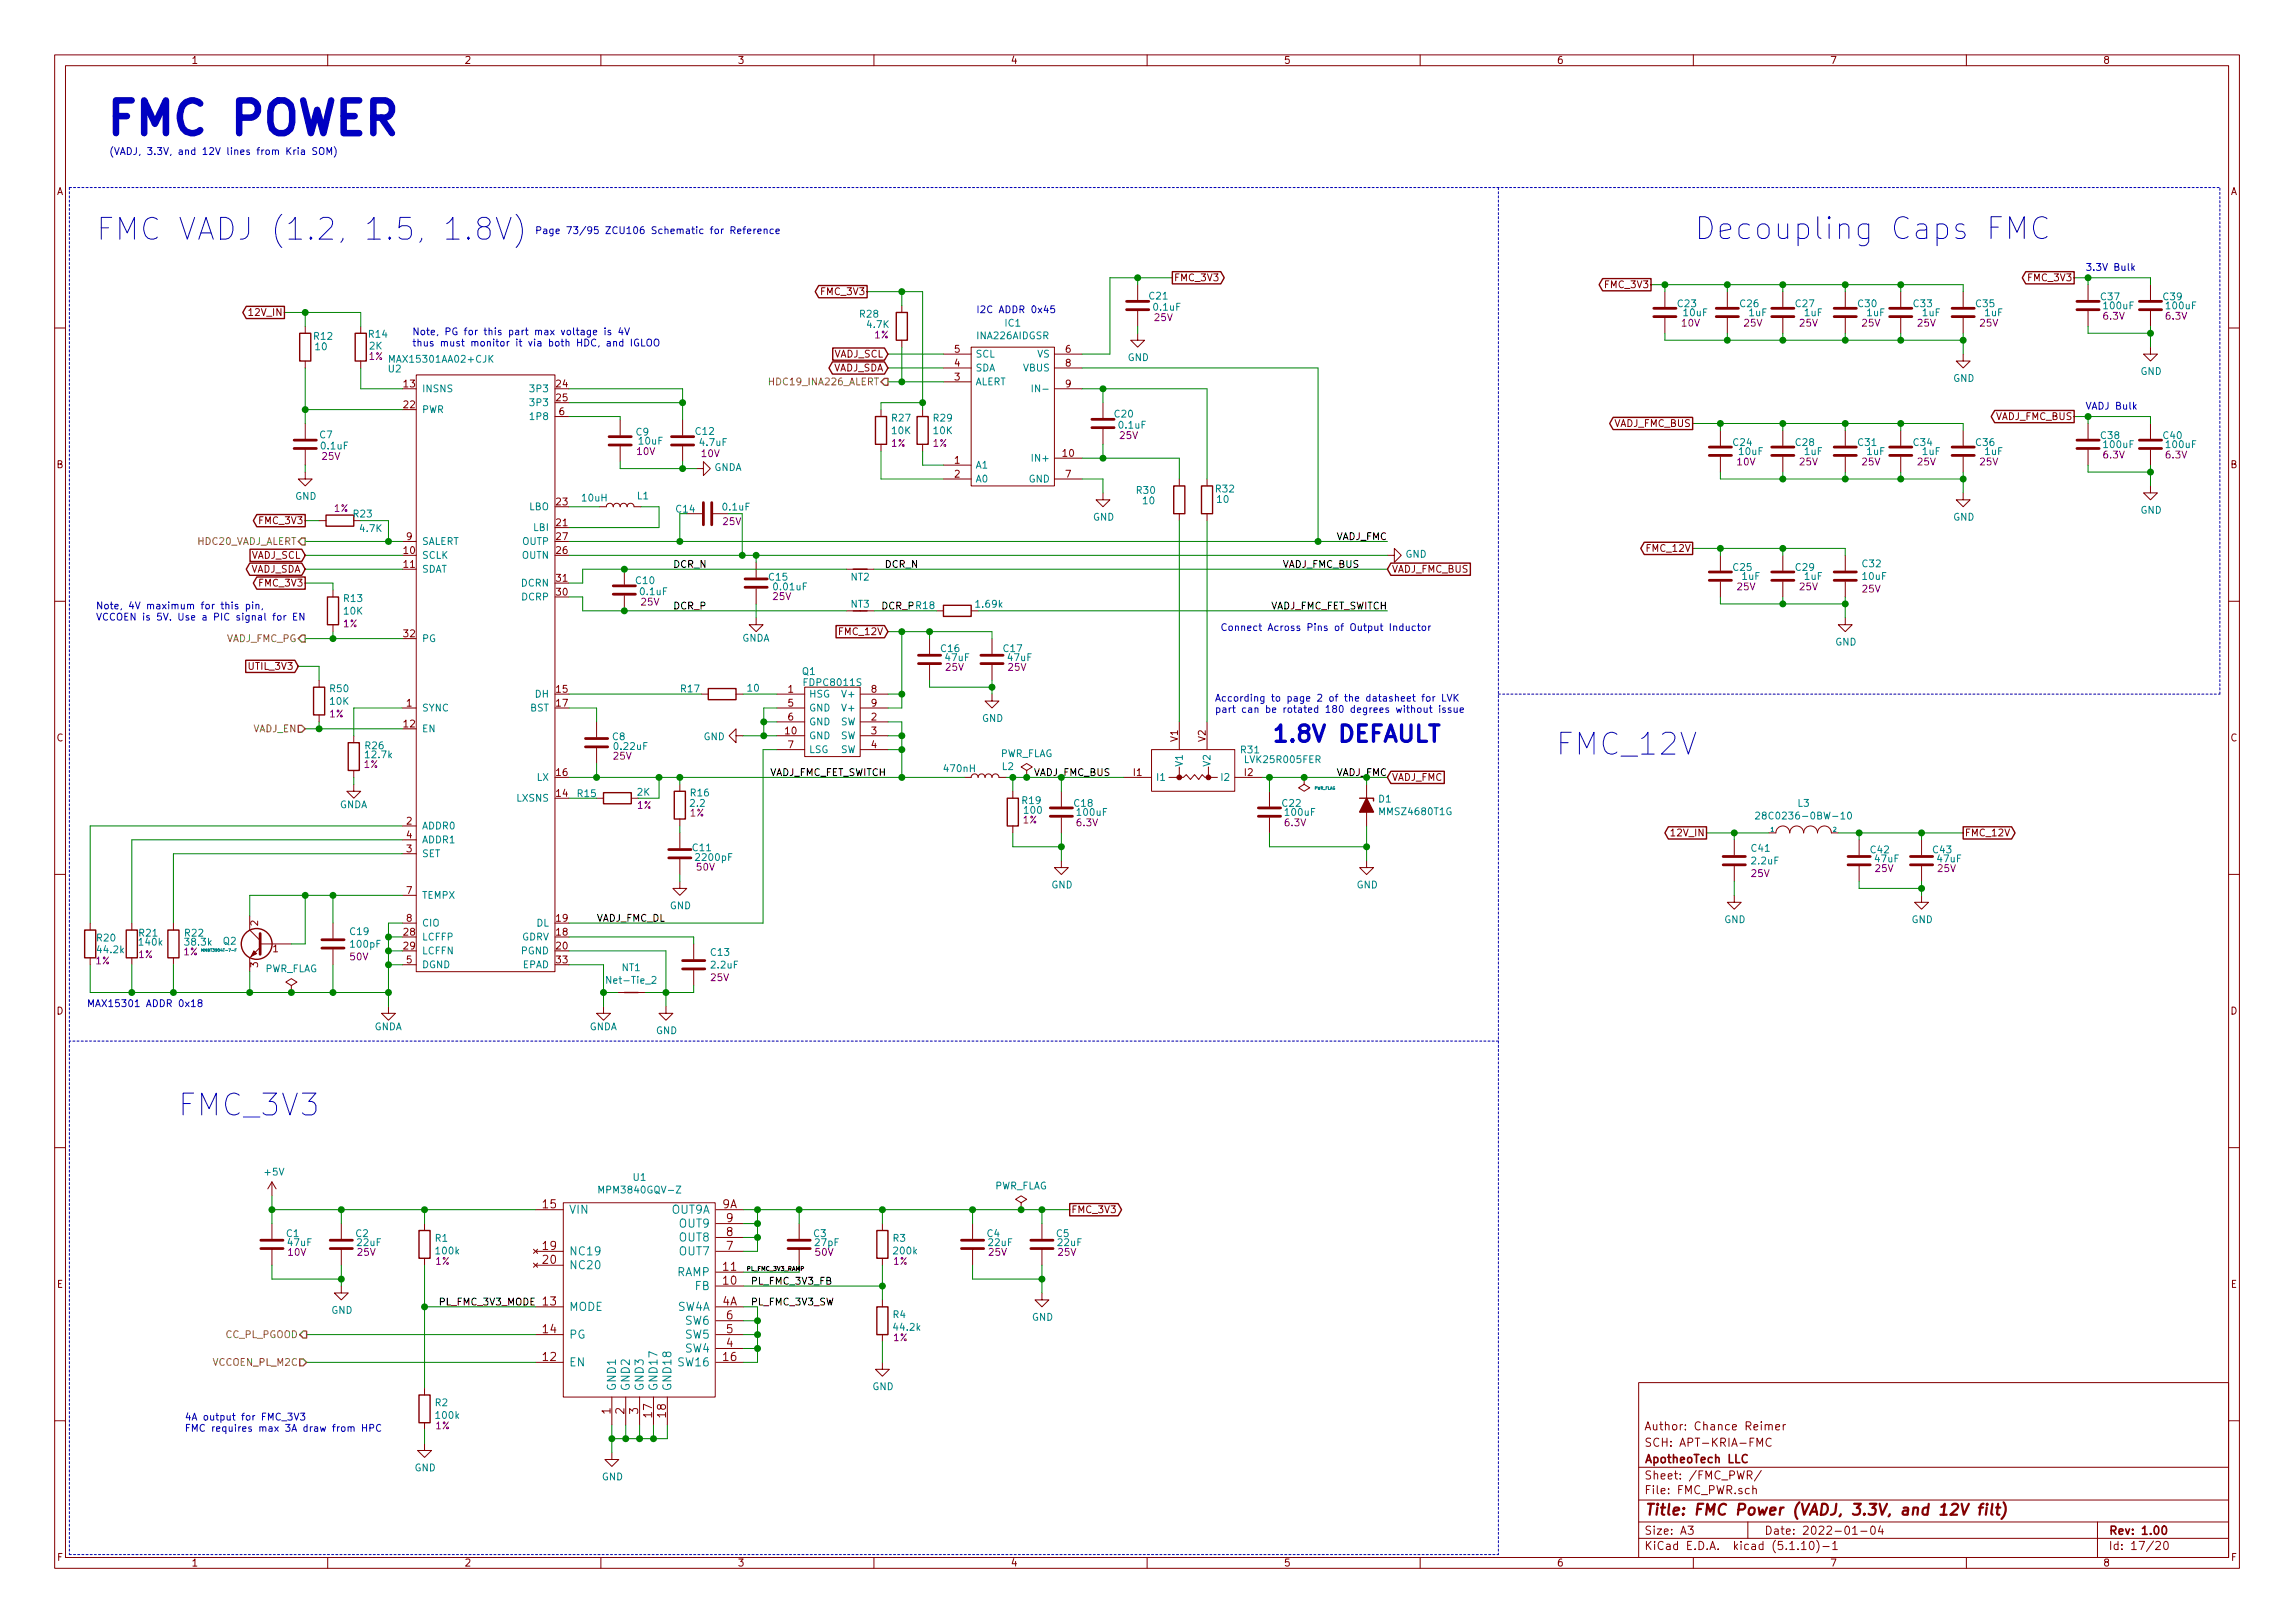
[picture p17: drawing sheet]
<svg xmlns="http://www.w3.org/2000/svg" width="420mm" height="297mm" viewBox="0 0 420 297" stroke-linecap="round" stroke-linejoin="round" font-family="sans-serif">
<defs><g id="words">
<text font-size="8.3" fill="#0000c2" x="19" y="24.7">FMC POWER</text>
<g font-size="5.6" fill="#0000c2">
<text x="17.5" y="44">FMC VADJ (1.2, 1.5, 1.8V)</text>
<text x="310.1" y="43.9">Decoupling Caps FMC</text>
<text x="284.7" y="138.2">FMC_12V</text>
<text x="32.5" y="204.3">FMC_3V3</text>
</g>
<text font-size="4.2" fill="#0000c2" x="232.7" y="135.8">1.8V DEFAULT</text>
<text font-size="2.8" fill="#840000" x="301" y="277.3">Title: FMC Power (VADJ, 3.3V, and 12V filt)</text>
<g font-size="2.1" fill="#840000">
<text x="99.4" y="221.1">15</text>
<text x="132.3" y="221.1">9A</text>
<text x="133" y="226.2">8</text>
<text x="133" y="223.7">9</text>
<text x="99.4" y="228.8">19</text>
<text x="99.4" y="231.3">20</text>
<text x="132.5" y="232.6">11</text>
<text x="133" y="228.8">7</text>
<text x="99.4" y="238.9">13</text>
<text x="132.3" y="238.9">4A</text>
<text x="132.5" y="235.1">10</text>
<text x="99.4" y="244">14</text>
<text x="133" y="244">5</text>
<text x="133" y="241.5">6</text>
<text x="99.4" y="249.1">12</text>
<text x="132.5" y="249.1">16</text>
<text x="133" y="246.5">4</text>
<text x="111.8" y="258.8" transform="rotate(-90 111.8 258.8)">1</text>
<text x="114.3" y="258.8" transform="rotate(-90 114.3 258.8)">2</text>
<text x="116.8" y="258.8" transform="rotate(-90 116.8 258.8)">3</text>
<text x="119.4" y="259.4" transform="rotate(-90 119.4 259.4)">17</text>
<text x="121.9" y="259.4" transform="rotate(-90 121.9 259.4)">18</text>
<text x="301" y="261.8">Author: Chance Reimer</text>
<text x="301" y="267.8">ApotheoTech LLC</text>
<text x="301" y="264.8">SCH: APT-KRIA-FMC</text>
<text x="301" y="273.5">File: FMC_PWR.sch</text>
<text x="301" y="270.8">Sheet: /FMC_PWR/</text>
<text x="301" y="280.9">Size: A3</text>
<text x="323" y="280.9">Date: 2022-01-04</text>
<text x="386" y="280.9">Rev: 1.00</text>
<text x="301" y="283.7">KiCad E.D.A. kicad (5.1.10)-1</text>
<text x="386" y="283.7">Id: 17/20</text>
</g>
<g font-size="2.1" fill="#008484">
<text x="104.1" y="222.1">VIN</text>
<text x="123" y="222.1">OUT9A</text>
<text x="124.5" y="227.2">OUT8</text>
<text x="124.5" y="224.7">OUT9</text>
<text x="104.1" y="229.8">NC19</text>
<text x="104.1" y="232.3">NC20</text>
<text x="123.9" y="233.6">RAMP</text>
<text x="124.5" y="229.8">OUT7</text>
<text x="104.1" y="239.9">MODE</text>
<text x="124" y="239.9">SW4A</text>
<text x="127.3" y="236.1">FB</text>
<text x="104.1" y="245">PG</text>
<text x="125.5" y="245">SW5</text>
<text x="125.5" y="242.5">SW6</text>
<text x="104.1" y="250.1">EN</text>
<text x="124.4" y="250.1">SW16</text>
<text x="125.5" y="247.5">SW4</text>
<text x="112.8" y="254.7" transform="rotate(-90 112.8 254.7)">GND1</text>
<text x="115.3" y="254.7" transform="rotate(-90 115.3 254.7)">GND2</text>
<text x="117.8" y="254.7" transform="rotate(-90 117.8 254.7)">GND3</text>
<text x="120.4" y="254.7" transform="rotate(-90 120.4 254.7)">GND17</text>
<text x="122.9" y="254.7" transform="rotate(-90 122.9 254.7)">GND18</text>
</g>
<g font-size="1.8" fill="#840000">
<text x="35" y="11.7">1</text>
<text x="85" y="11.7">2</text>
<text x="135" y="11.7">3</text>
<text x="185" y="11.7">4</text>
<text x="235" y="11.7">5</text>
<text x="285" y="11.7">6</text>
<text x="335" y="11.7">7</text>
<text x="385" y="11.7">8</text>
<text x="10.4" y="35.7">A</text>
<text x="408.4" y="35.7">A</text>
<text x="214.9" y="51.5">FMC_3V3</text>
<text x="294.1" y="52.7">FMC_3V3</text>
<text x="371.5" y="51.5">FMC_3V3</text>
<text x="45.9" y="57.8">12V_IN</text>
<text x="150.5" y="54">FMC_3V3</text>
<text x="152.5" y="65.4">VADJ_SCL</text>
<text x="174.8" y="64.6">5</text>
<text x="195.1" y="64.6">6</text>
<text x="74" y="70.9">13</text>
<text x="101.9" y="70.9">24</text>
<text x="152.3" y="68">VADJ_SDA</text>
<text x="174.8" y="69.6">3</text>
<text x="174.8" y="67.1">4</text>
<text x="195.1" y="67.1">8</text>
<text x="195.1" y="70.9">9</text>
<text x="74" y="74.7">22</text>
<text x="101.9" y="73.4">25</text>
<text x="102.4" y="76">6</text>
<text x="365.2" y="76.9">VADJ_FMC_BUS</text>
<text x="194.6" y="83.6">10</text>
<text x="295.4" y="78.1">VADJ_FMC_BUS</text>
<text x="10.4" y="85.7">B</text>
<text x="174.8" y="84.9">1</text>
<text x="174.8" y="87.4">2</text>
<text x="195.1" y="87.4">7</text>
<text x="408.4" y="85.7">B</text>
<text x="47.7" y="95.9">FMC_3V3</text>
<text x="101.9" y="92.5">23</text>
<text x="74" y="101.4">10</text>
<text x="74.4" y="98.8">9</text>
<text x="101.9" y="96.3">21</text>
<text x="101.9" y="101.4">26</text>
<text x="101.9" y="98.8">27</text>
<text x="301.7" y="101">FMC_12V</text>
<text x="45.7" y="104.8">VADJ_SDA</text>
<text x="45.8" y="102.3">VADJ_SCL</text>
<text x="47.7" y="107.4">FMC_3V3</text>
<text x="74" y="103.9">11</text>
<text x="101.9" y="106.5">31</text>
<text x="254.8" y="104.8">VADJ_FMC_BUS</text>
<text x="101.9" y="109">30</text>
<text x="74" y="116.6">32</text>
<text x="153.8" y="116.2">FMC_12V</text>
<text x="45.8" y="122.6">UTIL_3V3</text>
<text x="74.4" y="129.3">1</text>
<text x="101.9" y="126.8">15</text>
<text x="101.9" y="129.3">17</text>
<text x="144.3" y="126.8">1</text>
<text x="144.3" y="129.3">5</text>
<text x="144.3" y="131.9">6</text>
<text x="159.5" y="131.9">2</text>
<text x="159.5" y="126.8">8</text>
<text x="159.5" y="129.3">9</text>
<text x="10.4" y="135.7">C</text>
<text x="74" y="133.1">12</text>
<text x="143.8" y="134.4">10</text>
<text x="144.3" y="136.9">7</text>
<text x="159.5" y="134.4">3</text>
<text x="159.5" y="136.9">4</text>
<text x="215.6" y="135.7" transform="rotate(-90 215.6 135.7)">V1</text>
<text x="220.7" y="135.7" transform="rotate(-90 220.7 135.7)">V2</text>
<text x="408.4" y="135.7">C</text>
<text x="101.9" y="142">16</text>
<text x="207.5" y="142">I1</text>
<text x="227.9" y="142">I2</text>
<text x="254.8" y="142.9">VADJ_FMC</text>
<text x="101.9" y="145.8">14</text>
<text x="74.4" y="150.9">2</text>
<text x="74.4" y="156">3</text>
<text x="74.4" y="153.5">4</text>
<text x="306.3" y="153.1">12V_IN</text>
<text x="359.7" y="153.1">FMC_12V</text>
<text x="74.4" y="163.6">7</text>
<text x="47.2" y="169.4" transform="rotate(-90 47.2 169.4)">2</text>
<text x="74" y="171.2">28</text>
<text x="74" y="173.8">29</text>
<text x="74.4" y="168.7">8</text>
<text x="101.9" y="171.2">18</text>
<text x="101.9" y="168.7">19</text>
<text x="101.9" y="173.8">20</text>
<text x="47.2" y="177" transform="rotate(-90 47.2 177)">3</text>
<text x="50" y="174.3">1</text>
<text x="74.4" y="176.3">5</text>
<text x="101.9" y="176.3">33</text>
<text x="10.4" y="185.7">D</text>
<text x="408.4" y="185.7">D</text>
<text x="196.1" y="222">FMC_3V3</text>
<text x="10.4" y="235.7">E</text>
<text x="408.4" y="235.7">E</text>
<text x="10.5" y="285.7">F</text>
<text x="35" y="286.7">1</text>
<text x="85" y="286.7">2</text>
<text x="135" y="286.7">3</text>
<text x="185" y="286.7">4</text>
<text x="235" y="286.7">5</text>
<text x="285" y="286.7">6</text>
<text x="335" y="286.7">7</text>
<text x="385" y="286.7">8</text>
<text x="408.5" y="285.7">F</text>
</g>
<g font-size="1.8" fill="#0000c2">
<text x="19.9" y="28.4">(VADJ, 3.3V, and 12V lines from Kria SOM)</text>
<text x="97.9" y="42.8">Page 73/95 ZCU106 Schematic for Reference</text>
<text x="381.8" y="49.6">3.3V Bulk</text>
<text x="178.7" y="57.3">I2C ADDR 0x45</text>
<text x="75.4" y="61.4">Note, PG for this part max voltage is 4V</text>
<text x="75.4" y="63.4">thus must monitor it via both HDC, and IGLOO</text>
<text x="381.8" y="75">VADJ Bulk</text>
<text x="17.5" y="111.5">Note, 4V maximum for this pin,</text>
<text x="17.5" y="113.6">VCCOEN is 5V. Use a PIC signal for EN</text>
<text x="223.4" y="115.5">Connect Across Pins of Output Inductor</text>
<text x="222.4" y="128.4">According to page 2 of the datasheet for LVK</text>
<text x="222.4" y="130.5">part can be rotated 180 degrees without issue</text>
<text x="15.9" y="184.3">MAX15301 ADDR 0x18</text>
<text x="33.8" y="260">4A output for FMC_3V3</text>
<text x="33.8" y="262">FMC requires max 3A draw from HPC</text>
</g>
<g font-size="1.8" fill="#008484">
<text x="157.5" y="58.1">R28</text>
<text x="184" y="59.8">IC1</text>
<text x="210.5" y="54.8">C21</text>
<text x="211.3" y="56.9">0.1uF</text>
<text x="307.2" y="56.2">C23</text>
<text x="308.3" y="57.9">10uF</text>
<text x="318.6" y="56.2">C26</text>
<text x="320.2" y="57.9">1uF</text>
<text x="328.8" y="56.2">C27</text>
<text x="330.4" y="57.9">1uF</text>
<text x="340.2" y="56.2">C30</text>
<text x="341.8" y="57.9">1uF</text>
<text x="350.4" y="56.2">C33</text>
<text x="352" y="57.9">1uF</text>
<text x="361.8" y="56.2">C35</text>
<text x="363.4" y="57.9">1uF</text>
<text x="384.7" y="55">C37</text>
<text x="385.3" y="56.6">100uF</text>
<text x="396.1" y="55">C39</text>
<text x="396.7" y="56.6">100uF</text>
<text x="57.5" y="62.2">R12</text>
<text x="57.8" y="64.1">10</text>
<text x="67.6" y="61.8">R14</text>
<text x="67.7" y="64">2K</text>
<text x="158.9" y="60">4.7K</text>
<text x="178.6" y="65.4">SCL</text>
<text x="179" y="62.1">INA226AIDGSR</text>
<text x="189.9" y="65.4">VS</text>
<text x="71.1" y="68.2">U2</text>
<text x="71.8" y="66.4">MAX15301AA02+CJK</text>
<text x="77.2" y="71.8">INSNS</text>
<text x="97.4" y="71.8">3P3</text>
<text x="178.6" y="70.5">ALERT</text>
<text x="178.6" y="68">SDA</text>
<text x="187.4" y="68">VBUS</text>
<text x="189.9" y="71.8">IN-</text>
<text x="206.5" y="66.1">GND</text>
<text x="357.6" y="69.9">GND</text>
<text x="391.9" y="68.6">GND</text>
<text x="77.2" y="75.6">PWR</text>
<text x="97.4" y="74.3">3P3</text>
<text x="97.4" y="76.9">1P8</text>
<text x="163.3" y="77.2">R27</text>
<text x="171" y="77.2">R29</text>
<text x="204.1" y="76.4">C20</text>
<text x="58.6" y="80.2">C7</text>
<text x="58.9" y="82.3">0.1uF</text>
<text x="116.5" y="79.7">C9</text>
<text x="117" y="81.4">10uF</text>
<text x="127.4" y="79.6">C12</text>
<text x="128.2" y="81.6">4.7uF</text>
<text x="163.3" y="79.5">10K</text>
<text x="171" y="79.5">10K</text>
<text x="205" y="78.4">0.1uF</text>
<text x="317.4" y="81.6">C24</text>
<text x="318.5" y="83.3">10uF</text>
<text x="328.8" y="81.6">C28</text>
<text x="330.4" y="83.3">1uF</text>
<text x="340.2" y="81.6">C31</text>
<text x="341.8" y="83.3">1uF</text>
<text x="350.4" y="81.6">C34</text>
<text x="352" y="83.3">1uF</text>
<text x="361.8" y="81.6">C36</text>
<text x="363.4" y="83.3">1uF</text>
<text x="384.7" y="80.4">C38</text>
<text x="385.3" y="82">100uF</text>
<text x="396.1" y="80.4">C40</text>
<text x="396.7" y="82">100uF</text>
<text x="130.7" y="86.2">GNDA</text>
<text x="178.6" y="85.8">A1</text>
<text x="178.6" y="88.3">A0</text>
<text x="188.3" y="88.3">GND</text>
<text x="189.5" y="84.5">IN+</text>
<text x="54.1" y="91.5">GND</text>
<text x="64.8" y="94.7">R23</text>
<text x="96.9" y="93.4">LBO</text>
<text x="106.7" y="91.8">10uH</text>
<text x="116.7" y="91.4">L1</text>
<text x="200.1" y="95.3">GND</text>
<text x="208.2" y="90.4">R30</text>
<text x="209.3" y="92.3">10</text>
<text x="222.6" y="90.1">R32</text>
<text x="222.9" y="92">10</text>
<text x="357.6" y="95.3">GND</text>
<text x="391.9" y="94">GND</text>
<text x="66" y="97.4">4.7K</text>
<text x="77.2" y="99.7">SALERT</text>
<text x="95.7" y="99.7">OUTP</text>
<text x="97.7" y="97.2">LBI</text>
<text x="77.2" y="102.3">SCLK</text>
<text x="77.2" y="104.8">SDAT</text>
<text x="95.5" y="107.4">DCRN</text>
<text x="95.6" y="102.3">OUTN</text>
<text x="116.5" y="106.9">C10</text>
<text x="140.8" y="106.3">C15</text>
<text x="155.8" y="106.3">NT2</text>
<text x="257.3" y="102.1">GND</text>
<text x="317.4" y="104.5">C25</text>
<text x="319" y="106.1">1uF</text>
<text x="328.8" y="104.5">C29</text>
<text x="330.4" y="106.1">1uF</text>
<text x="341" y="103.8">C32</text>
<text x="341.1" y="106.1">10uF</text>
<text x="63" y="110.2">R13</text>
<text x="63" y="112.5">10K</text>
<text x="95.6" y="109.9">DCRP</text>
<text x="117.3" y="108.9">0.1uF</text>
<text x="141.8" y="108">0.01uF</text>
<text x="155.8" y="111.2">NT3</text>
<text x="178.8" y="111.2">1.69k</text>
<text x="77.2" y="117.5">PG</text>
<text x="135.8" y="117.4">GNDA</text>
<text x="172.3" y="119.3">C16</text>
<text x="183.8" y="119.3">C17</text>
<text x="336" y="118.1">GND</text>
<text x="146.9" y="123.5">Q1</text>
<text x="147.4" y="125.6">FDPC8011S</text>
<text x="173.2" y="121">47uF</text>
<text x="184.6" y="121">47uF</text>
<text x="60.5" y="126.7">R50</text>
<text x="60.5" y="129">10K</text>
<text x="77.2" y="130.2">SYNC</text>
<text x="97.1" y="130.2">BST</text>
<text x="98" y="127.7">DH</text>
<text x="124.7" y="126.7">R17</text>
<text x="136.9" y="126.6">10</text>
<text x="148.1" y="127.7">HSG</text>
<text x="148.1" y="130.2">GND</text>
<text x="154.5" y="127.7">V+</text>
<text x="154.5" y="130.2">V+</text>
<text x="66.9" y="137.1">R26</text>
<text x="77.2" y="134">EN</text>
<text x="112.2" y="135.5">C8</text>
<text x="112.6" y="137.2">0.22uF</text>
<text x="128.8" y="135.5">GND</text>
<text x="148.1" y="135.3">GND</text>
<text x="148.1" y="132.8">GND</text>
<text x="148.1" y="137.8">LSG</text>
<text x="153.9" y="132.8">SW</text>
<text x="153.9" y="135.3">SW</text>
<text x="153.9" y="137.8">SW</text>
<text x="179.8" y="132.1">GND</text>
<text x="227.2" y="137.9">R31</text>
<text x="67.1" y="138.8">12.7k</text>
<text x="98.3" y="142.9">LX</text>
<text x="173" y="141.3">470nH</text>
<text x="183" y="138.6">PWR_FLAG</text>
<text x="183.5" y="140.9">L2</text>
<text x="211.6" y="142.9">I1</text>
<text x="216.5" y="140.1" transform="rotate(-90 216.5 140.1)">V1</text>
<text x="221.6" y="140.1" transform="rotate(-90 221.6 140.1)">V2</text>
<text x="223.8" y="142.9">I2</text>
<text x="228.2" y="139.7">LVK25R005FER</text>
<text x="62.2" y="147.9">GNDA</text>
<text x="94.7" y="146.7">LXSNS</text>
<text x="105.8" y="145.9">R15</text>
<text x="116.7" y="145.6">2K</text>
<text x="126.5" y="147.7">2.2</text>
<text x="126.5" y="145.8">R16</text>
<text x="187.2" y="147.2">R19</text>
<text x="187.6" y="148.9">100</text>
<text x="196.7" y="147.7">C18</text>
<text x="197.3" y="149.3">100uF</text>
<text x="234.8" y="147.7">C22</text>
<text x="235.4" y="149.3">100uF</text>
<text x="252.4" y="146.9">D1</text>
<text x="253.1" y="149.2">MMSZ4680T1G</text>
<text x="323.1" y="150">28C0236-0BW-10</text>
<text x="329.2" y="147.7">L3</text>
<text x="77.2" y="151.8">ADDR0</text>
<text x="77.2" y="154.3">ADDR1</text>
<text x="126.9" y="155.8">C11</text>
<text x="320.7" y="155.9">C41</text>
<text x="77.2" y="156.9">SET</text>
<text x="127.6" y="157.6">2200pF</text>
<text x="320.8" y="158.2">2.2uF</text>
<text x="342.5" y="156.2">C42</text>
<text x="343.4" y="157.8">47uF</text>
<text x="353.9" y="156.2">C43</text>
<text x="354.8" y="157.8">47uF</text>
<text x="77.2" y="164.5">TEMPX</text>
<text x="122.6" y="166.4">GND</text>
<text x="192.5" y="162.6">GND</text>
<text x="248.4" y="162.6">GND</text>
<text x="17.8" y="172.3">R20</text>
<text x="25.5" y="171.4">R21</text>
<text x="25.6" y="173.1">140k</text>
<text x="33.9" y="171.4">R22</text>
<text x="34.1" y="173.1">38.3k</text>
<text x="40.9" y="172.9">Q2</text>
<text x="64.2" y="171.1">C19</text>
<text x="64.3" y="173.4">100pF</text>
<text x="77.2" y="172.1">LCFFP</text>
<text x="77.2" y="169.6">CIO</text>
<text x="95.5" y="172.1">GDRV</text>
<text x="98.2" y="169.6">DL</text>
<text x="315.7" y="168.9">GND</text>
<text x="350" y="168.9">GND</text>
<text x="18" y="174.5">44.2k</text>
<text x="48.4" y="177.9">PWR_FLAG</text>
<text x="77.2" y="174.7">LCFFN</text>
<text x="77.2" y="177.2">DGND</text>
<text x="95.5" y="174.7">PGND</text>
<text x="95.7" y="177.2">EPAD</text>
<text x="113.9" y="177.7">NT1</text>
<text x="130.2" y="174.9">C13</text>
<text x="130.3" y="177.3">2.2uF</text>
<text x="111.6" y="180">Net-Tie_2</text>
<text x="68.5" y="188.6">GNDA</text>
<text x="107.9" y="188.6">GNDA</text>
<text x="120.1" y="189.3">GND</text>
<text x="48.6" y="215.1">+5V</text>
<text x="110.3" y="218.4">MPM3840GQV-Z</text>
<text x="116" y="216.1">U1</text>
<text x="182" y="217.7">PWR_FLAG</text>
<text x="52.5" y="226.4">C1</text>
<text x="65.2" y="226.4">C2</text>
<text x="79.7" y="227.3">R1</text>
<text x="149" y="226.4">C3</text>
<text x="163.5" y="227.3">R3</text>
<text x="180.7" y="226.4">C4</text>
<text x="193.4" y="226.4">C5</text>
<text x="52.8" y="228.1">47uF</text>
<text x="65.5" y="228.1">22uF</text>
<text x="79.9" y="229.6">100k</text>
<text x="149.3" y="228.1">27pF</text>
<text x="163.8" y="229.6">200k</text>
<text x="181.1" y="228.1">22uF</text>
<text x="193.8" y="228.1">22uF</text>
<text x="60.7" y="240.4">GND</text>
<text x="163.5" y="241.2">R4</text>
<text x="163.8" y="243.5">44.2k</text>
<text x="188.9" y="241.7">GND</text>
<text x="79.7" y="257.4">R2</text>
<text x="159.7" y="254.4">GND</text>
<text x="79.9" y="259.7">100k</text>
<text x="75.9" y="269.3">GND</text>
<text x="110.2" y="270.9">GND</text>
</g>
<g font-size="1.8" fill="#840084">
<text x="211.4" y="58.8">25V</text>
<text x="307.9" y="59.8">10V</text>
<text x="319.4" y="59.8">25V</text>
<text x="329.5" y="59.8">25V</text>
<text x="340.9" y="59.8">25V</text>
<text x="351.1" y="59.8">25V</text>
<text x="362.5" y="59.8">25V</text>
<text x="385.2" y="58.5">6.3V</text>
<text x="396.6" y="58.5">6.3V</text>
<text x="67.5" y="65.9">1%</text>
<text x="160.1" y="61.9">1%</text>
<text x="116.7" y="83.3">10V</text>
<text x="128.5" y="83.7">10V</text>
<text x="163.2" y="81.8">1%</text>
<text x="170.8" y="81.8">1%</text>
<text x="205.1" y="80.4">25V</text>
<text x="385.2" y="83.9">6.3V</text>
<text x="396.6" y="83.9">6.3V</text>
<text x="59" y="84.2">25V</text>
<text x="318.1" y="85.2">10V</text>
<text x="329.5" y="85.2">25V</text>
<text x="340.9" y="85.2">25V</text>
<text x="351.1" y="85.2">25V</text>
<text x="362.5" y="85.2">25V</text>
<text x="61.2" y="93.7">1%</text>
<text x="132.4" y="96.1">25V</text>
<text x="117.4" y="110.8">25V</text>
<text x="141.6" y="109.8">25V</text>
<text x="318.1" y="108">25V</text>
<text x="329.5" y="108">25V</text>
<text x="341" y="108.4">25V</text>
<text x="62.9" y="114.8">1%</text>
<text x="173.2" y="122.8">25V</text>
<text x="184.6" y="122.8">25V</text>
<text x="60.3" y="131.3">1%</text>
<text x="66.6" y="140.5">1%</text>
<text x="112.3" y="139">25V</text>
<text x="116.7" y="148">1%</text>
<text x="126.3" y="149.4">1%</text>
<text x="187.3" y="150.7">1%</text>
<text x="197.2" y="151.2">6.3V</text>
<text x="235.3" y="151.2">6.3V</text>
<text x="127.6" y="159.3">50V</text>
<text x="320.7" y="160.5">25V</text>
<text x="343.4" y="159.6">25V</text>
<text x="354.8" y="159.6">25V</text>
<text x="17.5" y="176.5">1%</text>
<text x="25.4" y="175.3">1%</text>
<text x="33.6" y="174.8">1%</text>
<text x="64.1" y="175.8">50V</text>
<text x="130.2" y="179.6">25V</text>
<text x="52.8" y="229.8">10V</text>
<text x="65.5" y="229.8">25V</text>
<text x="79.8" y="231.5">1%</text>
<text x="149.3" y="229.8">50V</text>
<text x="163.6" y="231.5">1%</text>
<text x="181.1" y="229.8">25V</text>
<text x="193.8" y="229.8">25V</text>
<text x="163.6" y="245.5">1%</text>
<text x="79.8" y="261.6">1%</text>
</g>
<g font-size="1.8" fill="#848400">
<text x="141.4" y="70.5">HDC19_INA226_ALERT</text>
<text x="36" y="99.7">HDC20_VADJ_ALERT</text>
<text x="41.3" y="117.5">VADJ_FMC_PG</text>
<text x="46.2" y="134">VADJ_EN</text>
<text x="41.2" y="244.9">CC_PL_PGOOD</text>
<text x="39.1" y="250">VCCOEN_PL_M2C</text>
</g>
<g font-size="1.8" fill="#008400">
<text x="123.9" y="93.8">C14</text>
<text x="132.4" y="93.4">0.1uF</text>
<text x="189.2" y="142">VADJ_FMC_BUS</text>
<text x="244.5" y="142">VADJ_FMC</text>
</g>
<g font-size="1.8">
<text x="244.5" y="98.8">VADJ_FMC</text>
<text x="123.2" y="103.9">DCR_N</text>
<text x="161.9" y="103.9">DCR_N</text>
<text x="234.7" y="103.9">VADJ_FMC_BUS</text>
<text x="123.2" y="111.5">DCR_P</text>
<text x="161.3" y="111.5">DCR_P R18</text>
<text x="232.2" y="111.5">VADJ_FMC_FET_SWITCH</text>
<text x="141" y="142">VADJ_FMC_FET_SWITCH</text>
<text x="109.2" y="168.7">VADJ_FMC_DL</text>
<text x="80.3" y="238.9">PL_FMC_3V3_MODE</text>
<text x="137.4" y="238.9">PL_FMC_3V3_SW</text>
<text x="137.4" y="235.1">PL_FMC_3V3_FB</text>
</g>
<g font-size="1.1" fill="#008484">
<text x="324.2" y="152.2">1</text>
<text x="335.6" y="152.2">2</text>
</g>
<text font-size="1.1" x="136.7" y="232.6">PL_FMC_3V3_RAMP</text>
<g font-size=".7" fill="#008484">
<text x="240.6" y="144.5">PWR_FLAG</text>
<text x="37.4" y="174.2">MMBT3904T-7-F</text>
</g>
</g></defs>
<g fill="none" stroke="#840000" stroke-width=".18">
<path d="M10 10h400v277h-400zM12 12h396v273.1h-396zM60 10v2M110 10v2M160 10v2M210 10v2M260 10v2M310 10v2M360 10v2M55.9 59.7v1.3M66 59.7v1.3M165.1 55.9v1.3"/>
<path d="M208.3 52.1v2.8M208.3 56.9v2.8M304.8 53.4v2.8M304.8 58.2v2.8M316.2 53.4v2.8M316.2 58.2v2.8M326.4 53.4v2.8M326.4 58.2v2.8M337.8 53.4v2.8M337.8 58.2v2.8M348 53.4v2.8M348 58.2v2.8"/>
<path d="M359.4 53.4v2.8M359.4 58.2v2.8M382.3 52.1v2.8M382.3 56.9v2.8M393.7 52.1v2.8M393.7 56.9v2.8M10 60h2M55.9 66.1v1.2M55.9 77.5v2.8M66 66.1v1.2M76.2 68.6h25.4v109.2h-25.4zM101.6 76.2h2.5"/>
<path d="M113.5 76.9v2.8M125 76.9v2.8M161.3 75v1.2M165.1 62.3v1.2M168.9 75v1.2M172.7 69.9h5.1M172.7 67.3h5.1M172.7 64.8h5.1M177.8 63.5h15.2v25.4h-15.2zM193 67.3h5.1M193 64.8h5.1M193 71.2h5.1"/>
<path d="M201.9 73.7v2.8M201.9 78.5v2.8M208.3 61v1.3h1.2l-1.2 1.2-1.3-1.2h1.3M315 78.8v2.8M326.4 78.8v2.8M337.8 78.8v2.8M348 78.8v2.8M359.4 64.8v1.3h1.3l-1.3 1.2-1.3-1.2h1.3M359.4 78.8v2.8M382.3 77.5v2.8M393.7 63.5v1.3h1.3l-1.3 1.3-1.3-1.3h1.3M393.7 77.5v2.8"/>
<path d="M408 60h2M55.9 86.4v1.3h1.2l-1.2 1.2-1.3-1.2h1.3M55.9 82.3v2.8M58.4 95.3h1.3M73.7 99.1h2.5M109.7 92.7h1.3a.63 .63 0 0 1 .6-.6 .63 .63 0 0 1 .7 .6 .63 .63 0 0 1 .6-.6 .63 .63 0 0 1 .6 .6 .63 .63 0 0 1 .7-.6 .63 .63 0 0 1 .6 .6 .63 .63 0 0 1 .6-.6 .63 .63 0 0 1 .7 .6h1.2M113.5 81.7v2.8M125 81.7v2.8M125.7 94h2.8M127.5 85.8h1.3v-1.3l1.2 1.3-1.2 1.2v-1.2M130.6 94h2.7M161.3 81.3v1.3"/>
<path d="M168.9 81.3v1.3M172.7 85.1h5.1M172.7 87.7h5.1M193 83.9h5.1M193 87.7h5.1M201.9 90.2v1.3h1.3l-1.3 1.2-1.2-1.2h1.2M215.9 87.7v1.2M215.9 94v1.3M221 87.7v1.2M221 94v1.3M315 83.6v2.8M326.4 83.6v2.8"/>
<path d="M337.8 83.6v2.8M348 83.6v2.8M359.4 90.2v1.3h1.3l-1.3 1.2-1.3-1.2h1.3M359.4 83.6v2.8M382.3 82.3v2.8M393.7 88.9v1.3h1.3l-1.3 1.3-1.3-1.3h1.3M393.7 82.3v2.8M10 110h2M61 108v1.3M61 114.3v1.3M114.3 104.2v2.8M114.3 109v2.8"/>
<path d="M138.4 113.1v1.2h1.3l-1.3 1.3-1.2-1.3h1.2M138.4 102.9v2.8M138.4 107.7v2.8M154.9 111.8h5.1M154.9 104.2h5.1M170.2 116.9v2.8M171.4 111.8h1.3M177.8 111.8h1.3M181.6 116.9v2.8M254 101.6h1.3v-1.2l1.2 1.2-1.2 1.3v-1.3M315 101.6v2.8M315 106.5v2.8"/>
<path d="M326.4 101.6v2.8M326.4 106.5v2.8M337.8 113.1v1.2h1.3l-1.3 1.3-1.3-1.3h1.3M337.8 101.6v2.8M337.8 106.5v2.8M408 110h2M58.4 124.5v1.3M58.4 130.8v1.3M64.8 134.7v1.2M73.7 129.6h2.5M109.2 132.1v2.8M109.2 136.9v2.8"/>
<path d="M128.4 127h1.3M134.7 134.7v-1.3l-1.2 1.3 1.2 1.2v-1.2h1.3M134.7 127h1.3M142.2 127h5.1M142.2 129.6h5.1M142.2 134.7h5.1M142.2 132.1h5.1M142.2 137.2h5.1M147.3 125.8h10.2v12.7h-10.2zM157.5 127h5.1M157.5 129.6h5.1M157.5 134.7h5.1"/>
<path d="M157.5 132.1h5.1M157.5 137.2h5.1M170.2 121.7v2.8M181.6 127v1.3h1.3l-1.3 1.3-1.3-1.3h1.3M181.6 121.7v2.8M210.8 137.2h15.3v7.6h-15.3zM215.9 132.1v5.1M221 132.1v5.1M64.8 143.5v1.3h1.2l-1.2 1.3-1.3-1.3h1.3M64.8 141v1.3M73.7 151.2h2.5M73.7 156.2h2.5"/>
<path d="M73.7 153.7h2.5M109.2 146.1h1.3M115.6 146.1h1.2M124.5 143.5v1.3M124.5 149.9v1.3M124.5 152.4v2.8M124.5 157.3v2.8M176.5 142.3h1.3a.63 .63 0 0 1 .6-.7 .63 .63 0 0 1 .7 .7 .63 .63 0 0 1 .6-.7 .63 .63 0 0 1 .6 .7 .63 .63 0 0 1 .7-.7 .63 .63 0 0 1 .6 .7 .63 .63 0 0 1 .6-.7 .63 .63 0 0 1 .7 .7h1.2M185.4 144.8v1.3M185.4 151.2v1.2M188 141l1-.6-1-.7-1.1 .7 1.1 .6v1.3M188 142.3h.1"/>
<path d="M194.3 157.5v1.3h1.3l-1.3 1.3-1.3-1.3h1.3M194.3 144.8v2.8M194.3 149.6v2.8M205.7 142.3h5.1M214 142.3h2.7l.5-.5 .7 .9 .8-.9 .8 .9 .6-.9 .5 .5h2.3M215.9 140.6v1.7M221.2 140.5v1.8M226.1 142.3h5M232.4 144.8v2.8M232.4 149.6v2.8M238.8 142.3v1.2l1 .7-1 .6-1.1-.6 1.1-.7M238.8 142.3h.1"/>
<path d="M250.2 157.5v1.3h1.3l-1.3 1.3-1.3-1.3h1.3M250.2 143.5v7.7M317.5 153.7v2.8M317.5 158.5v2.8M323.8 152.4h1.3a1.27 1.27 0 0 1 1.3-1.2 1.27 1.27 0 0 1 1.3 1.2 1.27 1.27 0 0 1 1.2-1.2 1.27 1.27 0 0 1 1.3 1.2 1.27 1.27 0 0 1 1.3-1.2 1.27 1.27 0 0 1 1.2 1.2 1.27 1.27 0 0 1 1.3-1.2 1.27 1.27 0 0 1 1.3 1.2h1.2M340.4 153.7v2.8M340.4 158.5v2.8M351.8 153.7v2.8M351.8 158.5v2.8M10 160h2M16.5 168.9v1.3M16.5 175.3v1.3"/>
<path d="M24.1 168.9v1.3M24.1 175.3v1.3M31.7 168.9v1.3M31.7 175.3v1.3M45.7 167.7v2.5l1.9 1.9M47.6 173.4l-1.9 1.9v2.5M47.6 172.8h5.7M61 168.9v2.8M61 173.8v2.8M73.7 176.6h2.5M73.7 163.9h2.5M73.7 168.9h2.5"/>
<path d="M124.5 161.3v1.3h1.2l-1.2 1.3-1.3-1.3h1.3M127 172.8v2.8M127 177.6v2.8M317.5 163.9v1.2h1.3l-1.3 1.3-1.3-1.3h1.3M351.8 163.9v1.2h1.3l-1.3 1.3-1.3-1.3h1.3M408 160h2M53.3 180.4l1.1-.7-1.1-.6-1 .6 1 .7v1.2M53.3 181.6h.1M71.1 184.2v1.3h1.3l-1.3 1.2-1.3-1.2h1.3M110.5 184.2v1.3h1.3l-1.3 1.2-1.3-1.2h1.3M113 181.6h5.1M121.9 184.2v1.3h1.3l-1.3 1.2-1.3-1.2h1.3"/>
<path d="M10 210h2M49.8 216.3v2.6M49.8 216.3l-.8 1.3M49.8 216.3l.7 1.3M408 210h2M49.8 223.9v2.8M49.8 228.8v2.8M62.5 235.4v1.2h1.3l-1.3 1.3-1.3-1.3h1.3M62.5 223.9v2.8M62.5 228.8v2.8M77.7 223.9v1.3M77.7 230.3v1.3"/>
<path d="M97.7 228.6l.7 .8M97.7 231.2l.7 .7M98 239.2h5.1M98 221.4h5.1M98 229h5.1M98 231.6h5.1M98.4 228.6l-.7 .8M98.4 231.2l-.7 .7M103.1 220.1h27.8v35.6h-27.8zM131.1 235.4h5M131.1 232.8h5M131.1 239.2h5"/>
<path d="M131.1 221.4h5M131.1 229h5M131.1 226.5h5M131.1 223.9h5M146.3 223.9v2.8M146.3 228.8v2.8M161.5 223.9v1.3M161.5 230.3v1.3M161.5 237.9v1.3M178.1 223.9v2.8M178.1 228.8v2.8M186.9 220.1l1.1-.6-1.1-.6-1 .6 1 .6v1.3"/>
<path d="M186.9 221.4h.1M190.8 236.6v1.3h1.2l-1.2 1.3-1.3-1.3h1.3M190.8 223.9v2.8M190.8 228.8v2.8M77.7 254v1.3M98 249.3h5.1M98 244.3h5.1M112 255.7v5.1M114.6 255.7v5.1M117.1 255.7v5.1M119.6 255.7v5.1M122.2 255.7v5.1"/>
<path d="M131.1 249.3h5M131.1 244.3h5M131.1 246.8h5M131.1 241.7h5M161.5 249.3v1.3h1.3l-1.3 1.3-1.2-1.3h1.2M161.5 244.3v1.2M300 253h108v32.1h-108zM10 260h2M77.7 264.2v1.3h1.3l-1.3 1.2-1.2-1.2h1.2M77.7 260.4v1.3M112 265.8v1.3h1.3l-1.3 1.3-1.3-1.3h1.3M300 278.5h108"/>
<path d="M300 274.5h108M300 268.5h108M309 279.3h1l-.5 .6 .4 .1v.7l-.2 .1-.7-.1M319.9 270l.7-.1 .2-.2-.1-.3-.2-.2h-.6v1.5M320 278.5v3M320.2 270l.6 .7M320.9 272.5h.1a.37 .37 0 0 1 .5 .1v.8M320.9 271.9v1.5M321.7 264.7v-1.5l.5 1.1 .5-1.1v1.5M322.5 269.1l-1.3 2M323.2 260.8a.37 .37 0 0 1 .6 .1v.8M323.8 260.9l.2-.2 .4 .1 .1 .9"/>
<path d="M324.3 263.4a.7 .7 0 0 0-1 .2 .7 .7 0 0 0 .2 .9 .55 .55 0 0 0 .8 .1M325.1 261.2l.7-.1v-.3l-.5-.1-.2 .2 .1 .7h.6M326.5 260.7v1M326.9 260.7l-.3 .1-.1 .2M342.6 279.5l.4-.2a.94 .94 0 0 1 0 1.5 .82 .82 0 0 1-.4-1.3zM344.2 279.2l-.3 1.1h.9M344.6 279.8v1M384 278.5v6.6M408 260h2M60 285.1v1.9M110 285.1v1.9M160 285.1v1.9"/>
<path d="M210 285.1v1.9M260 285.1v1.9M300 281.5h108M310 285.1v1.9M329.8 282.5l.5-.4v1.5M329.8 283.6h.9M331.4 282.2l.2-.1a.8 .8 0 0 1 .5 .8 .8 .8 0 0 1-.5 .7 1 1 0 0 1-.2-1.4zM332.6 281.9a1.71 1.71 0 0 1 0 2.3M333.7 283h1.2M335.5 282.5l.4-.4v1.5M335.5 283.6h.9M339.2 280.8h.8"/>
<path d="M340.7 280.2h1.1M360 285.1v1.9M394.7 282.3l.5-.2 .3 .4-.9 1.1h.9M396.2 282.3l.4-.2a.94 .94 0 0 1 0 1.5l-.4-.3-.1-.6z"/>
</g>
<path d="M319.9 266.4a.59 .59 0 0 0-.8-.1 .59 .59 0 0 0-.2 .8 .56 .56 0 0 0 .3 .5 .56 .56 0 0 0 .7 0M395.9 279.5l.3-.2a.86 .86 0 0 1 .1 1.5l-.4-.3-.1-.6z" fill="none" stroke="#840000" stroke-width=".3"/>
<path d="M359.1 275.2l.4 2 1-2M362.3 275.9h.7M363.1 275.2l-.4 .1-.1 .2-.2 1.7M363.7 275.9l-.1 1.3M363.8 275.2v.2M364.8 275.2l-.3 1.7 .3 .3M365.4 275.9h.8M365.8 275.2l-.2 1.7 .1 .2 .3 .1M366.8 274.9a2.31 2.31 0 0 1-.4 3.1" fill="none" stroke="#840000" stroke-width=".41"/>
<g fill="none" stroke="#840000" stroke-width=".51">
<path d="M206.2 56.7h4.1M206.2 55.2h4.1M302.8 56.4h4M302.8 57.9h4M314.2 56.4h4.1M314.2 57.9h4.1M324.4 56.4h4M324.4 57.9h4M335.8 56.4h4.1M335.8 57.9h4.1M345.9 56.4h4.1M345.9 57.9h4.1"/>
<path d="M357.4 56.4h4M357.4 57.9h4M380.2 56.7h4.1M380.2 55.2h4.1M391.7 56.7h4M391.7 55.2h4M111.5 79.9h4.1M122.9 79.9h4.1M199.9 78.3h4.1M199.9 76.7h4.1M53.8 80.6h4.1M53.8 82.1h4.1"/>
<path d="M111.5 81.4h4.1M122.9 81.4h4.1M128.8 92v4M130.3 92v4M312.9 81.8h4.1M312.9 83.3h4.1M324.4 81.8h4M324.4 83.3h4M335.8 81.8h4.1M335.8 83.3h4.1M345.9 81.8h4.1M345.9 83.3h4.1"/>
<path d="M357.4 81.8h4M357.4 83.3h4M380.2 80.6h4.1M380.2 82.1h4.1M391.7 80.6h4M391.7 82.1h4M112.3 108.7h4M112.3 107.2h4M136.4 106h4.1M136.4 107.5h4.1M168.1 119.9h4.1M179.6 119.9h4"/>
<path d="M312.9 104.7h4.1M312.9 106.2h4.1M324.4 104.7h4M324.4 106.2h4M335.8 104.7h4.1M335.8 106.2h4.1M107.2 135.2h4.1M107.2 136.7h4.1M168.1 121.4h4.1M179.6 121.4h4M122.4 155.5h4.1M122.4 157h4.1"/>
<path d="M192.3 147.9h4M192.3 149.4h4M230.4 147.9h4M230.4 149.4h4M315.5 158.3h4M315.5 156.8h4M338.3 158.3h4.1M338.3 156.8h4.1M349.8 158.3h4M349.8 156.8h4M47.6 170.9v3.8M58.9 173.5h4.1"/>
<path d="M58.9 172h4.1M125 177.3h4M125 175.8h4M47.8 227h4M47.8 228.5h4M60.5 227h4M60.5 228.5h4M144.3 227h4M144.3 228.5h4M176 227h4.1M176 228.5h4.1M188.7 227h4.1"/>
<path d="M188.7 228.5h4.1"/>
</g>
<g fill="none" stroke="#840000" stroke-width=".25">
<path d="M45.1 56.1h7v2.2h-7l-.7-1.1zM149.9 52.3h8.8v2.2h-8.8l-.6-1.1zM164.1 57.2h2v5.1h-2zM214.6 49.7h8.9l.6 1.1-.6 1.2h-8.9zM293.4 51h8.9v2.2h-8.9l-.6-1.1zM370.9 49.7h8.8v2.3h-8.8l-.7-1.2zM54.9 61h2v5.1h-2zM65 61h2.1v5.1h-2.1zM152.4 66.2h9.5l.7 1.1-.7 1.2h-9.5l-.6-1.2zM152.5 63.7h9.4l.7 1.1-.7 1.1h-9.4zM160.3 76.2h2v5.1h-2zM167.9 76.2h2v5.1h-2z"/>
<path d="M295.3 76.4h14.6v2.2h-14.6l-.6-1.1zM365.2 75.1h14.5v2.3h-14.5l-.7-1.2zM47 94.2h8.9v2.2h-8.9l-.6-1.1zM59.7 94.3h5.1v2h-5.1zM214.9 88.9h2v5.1h-2zM220 88.9h2v5.1h-2zM301 99.2h8.9v2.3h-8.9l-.6-1.1zM45.7 103.1h9.5l.7 1.1-.7 1.1h-9.5l-.6-1.1zM45.8 100.5h9.4l.7 1.1-.7 1.2h-9.4zM47 105.6h8.9v2.2h-8.9l-.6-1.1zM59.9 109.3h2.1v5h-2.1zM153.1 114.5h8.8l.7 1.1-.7 1.1h-8.8z"/>
<path d="M156.2 104.2h2.5M172.7 110.8h5.1v2h-5.1zM254.6 103.1h14.6v2.2h-14.6l-.6-1.1zM45 120.8h9l.6 1.2-.6 1.1h-9zM57.4 125.8h2v5h-2zM63.8 135.9h2v5.1h-2zM129.7 126h5v2.1h-5zM110.5 145.1h5.1v2h-5.1zM123.4 144.8h2.1v5.1h-2.1zM184.4 146.1h2v5.1h-2zM248.9 146.1h2.6v.5M254.6 141.2h9.8v2.2h-9.8l-.6-1.1z"/>
<path d="M305.4 151.3h7v2.3h-7l-.6-1.2zM359.4 151.3h8.9l.6 1.1-.6 1.2h-8.9zM15.5 170.2h2v5.1h-2zM23.1 170.2h2v5.1h-2zM30.7 170.2h2.1v5.1h-2.1zM114.3 181.6h2.5M76.7 225.2h2v5.1h-2zM160.5 225.2h2.1v5.1h-2.1zM160.5 239.2h2.1v5.1h-2.1zM195.8 220.3h8.9l.6 1.1-.6 1.1h-8.9zM76.7 255.3h2v5.1h-2z"/>
<circle cx="47" cy="172.8" r="2.82"/>
</g>
<g fill="none" stroke="#008484" stroke-width=".18">
<path d="M89.7 65.6l.5 .7M90.2 65l-.7 .8M189 70.4v1.3M189 83.1v1.3M321.4 148.8l.5-.2 .2 .4-.7 .9h.7M338.4 148.8l.1-.2a.67 .67 0 0 1 .5 .7 .67 .67 0 0 1-.5 .6l-.3-.5zM36.9 174.2v-.6l.2 .4 .2-.4v.6M43 173.9h.2M43.3 173.6h-.3v.6M111.8 178.7v1.3l-.7-1.3v1.3M119.4 178.8l.5-.1 .2 .4-.1 .2-.7 .7h.8M109.7 218.3v-1.2l.4 .9 .4-.9v1.2"/>
<path d="M123.8 217.1h.8l-.8 1.2h.8"/>
</g>
<path d="M250.2 146.1l1.3 2.5h-2.6z" fill="#840000" stroke="#840000" stroke-width=".25"/>
<g fill="#840000" stroke="#840000" stroke-width=".18">
<path d="M46.5 174l.5 .5-1 .5z"/>
<circle cx="221.2" cy="142.3" r=".43"/>
<circle cx="215.9" cy="142.3" r=".43"/>
</g>
<path d="M12.7 34.3v250.2M12.7 34.3h393.7M274.3 34.3v250.2M274.3 127h132.1M406.4 127v-92.7M274.3 190.5h-261.6M12.7 284.5h261.6" fill="none" stroke="#0000c2" stroke-width=".18" stroke-dasharray=".4 .4"/>
<g fill="none" stroke="#008400" stroke-width=".18">
<path d="M52.1 57.2h13.9v2.5M55.9 57.2v2.5M158.7 53.4h10.2v21.6M165.1 53.4v2.5M208.3 50.8v1.3M208.3 59.7v1.3M214.6 50.8h-11.4v14h-5.1M302.3 52.1h57.1v1.3M304.8 52.1v1.3M316.2 52.1v1.3M326.4 52.1v1.3M337.8 52.1v1.3"/>
<path d="M348 52.1v1.3M379.7 50.8h14v1.3M382.3 59.7v1.3h11.4M382.3 50.8v1.3M393.7 59.7v3.8M55.9 67.3v10.2M55.9 75h17.8M66 67.3v3.9h7.7M104.1 71.2h20.9v5.7M104.1 73.7h20.9M104.1 76.2h9.4v.7M162.6 64.8h10.1"/>
<path d="M162.6 67.3h10.1M162.6 69.9h10.1M165.1 63.5v6.4M168.9 73.7h-7.6v1.3M198.1 71.2h22.9v16.5M198.1 67.3h43.2v31.8M201.9 71.2v2.5M304.8 61v1.3h54.6M309.9 77.5h49.5v1.3M315 77.5v1.3M316.2 61v1.3M326.4 61v1.3"/>
<path d="M326.4 77.5v1.3M337.8 61v1.3M337.8 77.5v1.3M348 61v1.3M348 77.5v1.3M359.4 61v3.8M379.7 76.2h14v1.3M382.3 76.2v1.3M55.9 85.1v1.3M55.9 99.1h17.8M55.9 95.3h2.5M66 95.3h5.1v3.8"/>
<path d="M104.1 99.1h149.9M104.1 92.7h5.6M113.5 84.5v1.3h14M117.3 92.7h3.3v3.9h-16.5M124.5 94v5.1M125 84.5v1.3M135.9 94v7.6M161.3 82.6v5.1h11.4M168.9 82.6v2.5h3.8M198.1 87.7h3.8v2.5M198.1 83.9h17.8v3.8M201.9 81.3v2.6"/>
<path d="M215.9 95.3v36.8M221 95.3v36.8M315 86.4v1.3h44.4M326.4 86.4v1.3M337.8 86.4v1.3M348 86.4v1.3M359.4 86.4v3.8M382.3 85.1v1.3h11.4M393.7 85.1v3.8M55.9 106.7h5.1v1.3M55.9 101.6h17.8M55.9 104.2h17.8"/>
<path d="M55.9 116.9h17.8M61 115.6v1.3M104.1 101.6h149.9M104.1 109.3h2.6v2.5h48.2M138.4 101.6v1.3M138.4 110.5v2.6M154.9 104.2h-48.2v2.5h-2.6M160 104.2h94M160 111.8h11.4M162.6 115.6h19v1.3M165.1 115.6v14h-2.5M170.2 115.6v1.3"/>
<path d="M179.1 111.8h74.9M309.9 100.4h27.9v1.2M315 109.3v1.2h22.8M315 100.4v1.2M326.4 100.4v1.2M326.4 109.3v1.2M337.8 109.3v3.8M54.6 122h3.8v2.5M55.9 133.4h17.8M58.4 132.1v1.3M73.7 129.6h-8.9v5.1M104.1 129.6h5.1v2.5"/>
<path d="M104.1 127h24.3M109.2 139.7v2.6M136 134.7h6.2M136 127h6.2M139.8 132.1h2.4M142.2 129.6h-2.4v5.1M142.2 137.2h-2.5v31.7h-35.6M162.6 132.1h2.5v10.2M162.6 134.7h2.5M162.6 127h2.5M162.6 137.2h2.5M170.2 124.5v1.3h11.4"/>
<path d="M181.6 124.5v2.5M64.8 142.3v1.2M73.7 156.2h-42v12.7M73.7 153.7h-49.6v15.2M73.7 151.2h-57.2v17.7M104.1 142.3h72.4M104.1 146.1h5.1M120.6 142.3v3.8h-3.8M124.5 142.3v1.2M124.5 151.2v1.2M184.1 142.3h21.6M185.4 152.4v2.6h8.9"/>
<path d="M185.4 142.3v2.5M194.3 142.3v2.5M194.3 152.4v5.1M231.1 142.3h22.9M232.4 152.4v2.6h17.8M232.4 142.3v2.5M250.2 142.3v1.2M250.2 151.2v6.3M312.4 152.4h11.4M317.5 152.4v1.3M336.5 152.4h22.9M340.4 152.4v1.3"/>
<path d="M351.8 152.4v1.3M16.5 176.6v5h54.6M24.1 176.6v5M31.7 176.6v5M45.7 177.8v3.8M55.9 163.9v8.9h-2.6M61 163.9v5M61 176.6v5M71.1 174h2.6M71.1 171.5h2.6M71.1 176.6h2.6M73.7 163.9h-28v3.8"/>
<path d="M73.7 168.9h-2.6v15.3M104.1 174h17.8v10.2M104.1 171.5h22.9v1.3M104.1 176.6h6.4v7.6M124.5 160.1v1.2M317.5 161.3v2.6M340.4 161.3v1.3h11.4M351.8 161.3v2.6M110.5 181.6h2.5M127 180.4v1.2h-8.9M49.8 218.9v5M49.8 221.4h48.2"/>
<path d="M49.8 231.6v2.5h12.7M62.5 221.4v2.5M62.5 231.6v3.8M77.7 239.2h20.3M77.7 221.4v2.5M77.7 231.6v22.4M136.1 239.2h2.6v10.1h-2.6M136.1 232.8h10.2M136.1 221.4h59.7M136.1 235.4h25.4M136.1 226.5h2.6M136.1 223.9h2.6"/>
<path d="M138.7 221.4v7.6h-2.6M146.3 221.4v2.5M161.5 221.4v2.5M161.5 231.6v6.3M178.1 221.4v2.5M178.1 231.6v2.5h12.7M190.8 221.4v2.5M190.8 231.6v5M56.1 244.3h41.9M56.1 249.3h41.9M136.1 241.7h2.6M136.1 244.3h2.6"/>
<path d="M136.1 246.8h2.6M161.5 245.5v3.8M77.7 261.7v2.5M112 260.8v5M114.6 260.8v2.5M117.1 260.8v2.5M119.6 260.8v2.5M122.2 260.8v2.5h-10.2"/>
</g>
<path d="M161.9 69.3h.7v1.2h-.7l-.6-.6zM55.2 98.5h.7v1.2h-.7l-.6-.6zM55.2 116.2h.7v1.3h-.7l-.6-.6zM54.6 132.8h.6l.7 .6-.7 .6h-.6zM54.9 248.7h.6l.6 .6-.6 .7h-.6zM54.9 244.3l.6-.7h.6v1.3h-.6z" fill="none" stroke="#848400" stroke-width=".25"/>
<path d="M140.9 69.2v1.2M140.9 69.8h.7" fill="none" stroke="#848400" stroke-width=".18"/>
<g fill="none" stroke="#0000c2" stroke-width=".18">
<path d="M55.2 27.5h.5l.1 .8M55.8 27.7l-.5 .1-.2 .2 .1 .2h.6M58 27.1l-.5-.1-.2 .1v.3l.1 .2 .5 .1 .1 .4-.3 .2-.4-.1M58.5 27.2l.3-.2a.44 .44 0 0 1 .5 .4v.7l-.3 .2-.4-.1a1.07 1.07 0 0 1-.1-1zM59.9 28.3v-1.3l.4 .9 .4-.9v1.3M61.2 26.8a1.47 1.47 0 0 1 0 2M90.9 39.8l1.3 4 1.3-4M94.5 39.2a4.6 4.6 0 0 1 0 6.1M85.8 43.4l.2 .2-.2 .2-.2-.2 .2-.2v.4M88.2 41.5a.86 .86 0 0 1-.7-.9 .86 .86 0 0 1 .7-.8h.8a.86 .86 0 0 1 .7 .8 .86 .86 0 0 1-.7 .9h-.8l-.5 .4a1.3 1.3 0 0 0 .2 1.7l.3 .2h.8l.4-.2a1.3 1.3 0 0 0 .2-1.7l-.6-.4M113.6 60l-.3 .8h.8M133.8 42.1l.7-.1v-.4l-.7-.1v1.3"/>
<path d="M134.1 42.1l.5 .7M135.1 42.3l.6-.1-.1-.2-.4-.1-.1 .2v.6h.5M136 41.9h.5M136.5 41.5l-.3 .2v1.1M136.9 42.3l.6-.1-.1-.2-.3-.1-.2 .2v.6h.5M138 41.9v.9M138.4 41.9l-.3 .1-.1 .1M138.7 42.3l.6-.1v-.2l-.4-.1-.2 .2 .1 .6h.5M139.9 42l.2-.1 .3 .1v.8M139.9 41.9v.9M141.6 42l-.4-.1-.2 .2 .1 .6h.5M142.1 42.3l.6-.1-.1-.2-.4-.1-.1 .2v.6h.5"/>
<path d="M191.5 55.9l-.3 .9h.7M193 56h-.6v.6l.4-.1 .3 .2v.3l-.3 .2-.4-.1M367.9 43.6v-3.9l1.4 2.8 1.3-2.8v3.9M374.8 40a1.37 1.37 0 0 0-2.3 .6 2.54 2.54 0 0 0 .5 2.9 1.4 1.4 0 0 0 1.8-.2M390.3 48.2v1.3M390.4 49l.4 .5M390.8 48.7l-.5 .4M108.1 60.4v1.1l-.3 .2-.3-.1M108.1 60.5l-.4-.1-.2 .3 .1 .5h.5M108.6 60.8l.6-.1v-.2l-.4-.1-.2 .2 .1 .6h.5M110.8 60v.1M110.8 60.4v.9"/>
<path d="M111.8 60.5l-.3-.1-.2 .2 .1 .2 .4 .1v.3h-.5M112.3 62.6l.2-.1h.3l.1 .8M113.9 60.4v.9M114 62.5h-.3l-.3 .2 .1 .6h.5M114 62.1v1.2M114.4 60l.4 1.3 .4-1.3M115.6 62.1v1.2M116.9 62.1a.59 .59 0 0 0-.8 .6 .59 .59 0 0 0 .8 .6v-.5h-.2M117.5 62.1v1.2h.6M118.5 62.2l.2-.1a.44 .44 0 0 1 .6 .4l-.1 .7-.2 .1h-.4a1.07 1.07 0 0 1-.1-1.1zM119.8 62.2l.3-.1a.45 .45 0 0 1 .5 .4l-.2 .8h-.5a1 1 0 0 1-.1-1.1zM390.7 74.4l.4 .5"/>
<path d="M391.1 74.1l-.5 .4M42.5 110.2v.1M42.5 110.6v.8M43.5 110.7l-.3-.1-.1 .2v.2l.4 .1v.3h-.4M45.1 110.7l.4-.1 .2 .2-.1 .6h-.5M45.1 110.6v1.3M46.3 110.2v.1M46.3 110.6v.8M46.9 110.7l.1-.1 .3 .1 .1 .7M46.9 110.6v.8M48.1 111.4l-.1 .2M49.9 112.7h.5"/>
<path d="M50.4 112.2l-.3 .2v1.1M50.9 112.7h.3l.3 .2-.2 .5-.3 .1-.1-.1zM52 112.7v.8M52.4 112.7l-.4 .2M53.7 112.8h.5M54.4 112.2h-.7v1.3h.7M55.6 112.2v1.3l-.7-1.3v1.3M255.1 114.7l.2-.1h.3l.1 .8M255.1 114.6v.8M256.8 114.6h-.3l-.3 .2 .2 .6h.4M256.8 114.1v1.3M257.5 114.6v.8h.3l.2-.1"/>
<path d="M258 114.6v.8M259.1 114.6h-.3l-.3 .2 .1 .6h.5M259.5 114.6h.5M259.7 114.1v1.1l.3 .2M260.5 114.6h.3l.2 .2v.4l-.2 .2h-.3l-.2-.2zM261.6 114.6v.8M261.9 114.6h-.2l-.1 .2M258.4 129.7l.2-.1h.3l.1 .8M258.6 127.5h.5M258.8 127.1v1.1l.3 .1M259.6 129.7l.2-.1 .3 .1 .1 .5-.2 .1-.2 .1-.2-.1zM260.3 127.5h.5"/>
<path d="M260.7 129.6l.1 .7 .3 .1 .2-.1M260.8 127.1l-.3 .1v1.1M261.3 127.5h.3l.2 .2-.1 .6h-.3l-.3-.2zM261.3 129.6v.8M261.7 129.6h.5M261.9 129.1v1.1l.3 .2M262.4 127.5v.8M262.7 127.5l-.3 .2M263.6 129.1v.1M263.6 129.6v.8M264.1 127.1v1.2h.6M264.6 129.6h-.3l-.2 .1 .1 .2 .4 .1v.3h-.5"/>
<path d="M264.9 127.1l.5 1.2 .4-1.2M265.6 129.6h-.3l-.2 .1 .1 .2 .4 .1v.3h-.5M266.2 129.6l.1 .7 .3 .1 .2-.1M266.2 127.1v1.2M266.4 127.6l.6 .7M266.8 129.6v.8M267 127.1l-.8 .7M267.3 130l.6-.1v-.3h-.4l-.2 .1 .1 .6h.5M35.1 183.3l.3-.3v1.2M35.1 184.2h.7M36.5 183.5l-.3-.3 .3-.2h.3l.1 .1v.3l-.5 .2-.2 .2v.2l.3 .2h.3l.2-.2-.1-.4-.1-.1M52.7 258.6h.8l-.4 .5 .3 .1v.7h-.5l-.2-.1"/>
<path d="M53.9 258.6l.4 1.3 .4-1.3M55 258.6h.8l-.4 .5 .3 .1 .1 .5-.3 .2-.5-.1M63.7 261.3l.2-.2 .3 .1 .1 .8M64.3 261.3l.1-.2 .3 .1 .1 .8M66.4 260.7v1.3M66.4 261.3h.7M67.1 260.7v1.3M67.7 261.4l.6-.1 .1-.5-.7-.1v1.3M69.7 260.8a.6 .6 0 0 0-.8 .4 .6 .6 0 0 0 .6 .8l.2-.2"/>
</g>
<path d="M261.7 132.7h1.7" fill="none" stroke="#0000c2" stroke-width=".61"/>
<g fill="#008400" stroke="#008400" stroke-width=".25">
<circle cx="109.2" cy="142.3" r=".51"/>
<circle cx="241.3" cy="99.1" r=".51"/>
<circle cx="165.1" cy="137.2" r=".51"/>
<circle cx="165.1" cy="134.7" r=".51"/>
<circle cx="138.7" cy="226.5" r=".51"/>
<circle cx="238.8" cy="142.3" r=".51"/>
<circle cx="120.7" cy="142.3" r=".51"/>
<circle cx="317.5" cy="152.4" r=".51"/>
<circle cx="124.5" cy="142.3" r=".51"/>
<circle cx="62.5" cy="234.1" r=".51"/>
<circle cx="165.1" cy="142.3" r=".51"/>
<circle cx="340.4" cy="152.4" r=".51"/>
<circle cx="201.9" cy="71.2" r=".51"/>
<circle cx="201.9" cy="83.9" r=".51"/>
<circle cx="138.7" cy="223.9" r=".51"/>
<circle cx="165.1" cy="115.6" r=".51"/>
<circle cx="181.6" cy="125.8" r=".51"/>
<circle cx="208.3" cy="50.8" r=".51"/>
<circle cx="170.2" cy="115.6" r=".51"/>
<circle cx="165.1" cy="127" r=".51"/>
<circle cx="168.9" cy="73.7" r=".51"/>
<circle cx="138.7" cy="246.8" r=".51"/>
<circle cx="110.5" cy="181.6" r=".51"/>
<circle cx="71.1" cy="174" r=".51"/>
<circle cx="61" cy="116.9" r=".51"/>
<circle cx="71.1" cy="171.5" r=".51"/>
<circle cx="71.1" cy="176.6" r=".51"/>
<circle cx="58.4" cy="133.4" r=".51"/>
<circle cx="71.1" cy="181.6" r=".51"/>
<circle cx="55.9" cy="57.2" r=".51"/>
<circle cx="61" cy="163.9" r=".51"/>
<circle cx="55.9" cy="163.9" r=".51"/>
<circle cx="55.9" cy="75" r=".51"/>
<circle cx="114.3" cy="104.2" r=".51"/>
<circle cx="61" cy="181.6" r=".51"/>
<circle cx="77.7" cy="221.4" r=".51"/>
<circle cx="121.9" cy="181.6" r=".51"/>
<circle cx="194.3" cy="155" r=".51"/>
<circle cx="45.7" cy="181.6" r=".51"/>
<circle cx="31.8" cy="181.6" r=".51"/>
<circle cx="24.1" cy="181.6" r=".51"/>
<circle cx="185.4" cy="142.3" r=".51"/>
<circle cx="71.1" cy="99.1" r=".51"/>
<circle cx="138.7" cy="241.7" r=".51"/>
<circle cx="188" cy="142.3" r=".51"/>
<circle cx="351.8" cy="152.4" r=".51"/>
<circle cx="62.5" cy="221.4" r=".51"/>
<circle cx="351.8" cy="162.6" r=".51"/>
<circle cx="316.2" cy="62.3" r=".51"/>
<circle cx="315" cy="77.5" r=".51"/>
<circle cx="125" cy="85.8" r=".51"/>
<circle cx="348" cy="62.3" r=".51"/>
<circle cx="337.8" cy="62.3" r=".51"/>
<circle cx="125" cy="73.7" r=".51"/>
<circle cx="359.4" cy="87.7" r=".51"/>
<circle cx="326.4" cy="62.3" r=".51"/>
<circle cx="190.8" cy="234.1" r=".51"/>
<circle cx="316.2" cy="52.1" r=".51"/>
<circle cx="190.8" cy="221.4" r=".51"/>
<circle cx="186.9" cy="221.4" r=".51"/>
<circle cx="326.4" cy="87.7" r=".51"/>
<circle cx="337.8" cy="87.7" r=".51"/>
<circle cx="178.1" cy="221.4" r=".51"/>
<circle cx="348" cy="87.7" r=".51"/>
<circle cx="359.4" cy="62.3" r=".51"/>
<circle cx="304.8" cy="52.1" r=".51"/>
<circle cx="119.6" cy="263.3" r=".51"/>
<circle cx="348" cy="77.5" r=".51"/>
<circle cx="77.7" cy="239.2" r=".51"/>
<circle cx="382.3" cy="76.2" r=".51"/>
<circle cx="337.8" cy="77.5" r=".51"/>
<circle cx="117.1" cy="263.3" r=".51"/>
<circle cx="326.4" cy="77.5" r=".51"/>
<circle cx="393.7" cy="86.4" r=".51"/>
<circle cx="114.6" cy="263.3" r=".51"/>
<circle cx="326.4" cy="110.5" r=".51"/>
<circle cx="139.8" cy="132.1" r=".51"/>
<circle cx="138.7" cy="244.3" r=".51"/>
<circle cx="165.1" cy="69.9" r=".51"/>
<circle cx="165.1" cy="53.4" r=".51"/>
<circle cx="112" cy="263.3" r=".51"/>
<circle cx="53.3" cy="181.6" r=".51"/>
<circle cx="250.2" cy="155" r=".51"/>
<circle cx="232.4" cy="142.3" r=".51"/>
<circle cx="138.7" cy="221.4" r=".51"/>
<circle cx="315" cy="100.4" r=".51"/>
<circle cx="337.8" cy="110.5" r=".51"/>
<circle cx="49.8" cy="221.4" r=".51"/>
<circle cx="114.3" cy="111.8" r=".51"/>
<circle cx="139.8" cy="134.7" r=".51"/>
<circle cx="138.4" cy="101.6" r=".51"/>
<circle cx="382.3" cy="50.8" r=".51"/>
<circle cx="161.5" cy="235.4" r=".51"/>
<circle cx="393.7" cy="61" r=".51"/>
<circle cx="124.5" cy="99.1" r=".51"/>
<circle cx="326.4" cy="100.4" r=".51"/>
<circle cx="146.3" cy="221.4" r=".51"/>
<circle cx="135.9" cy="101.6" r=".51"/>
<circle cx="161.5" cy="221.4" r=".51"/>
<circle cx="326.4" cy="52.1" r=".51"/>
<circle cx="337.8" cy="52.1" r=".51"/>
<circle cx="348" cy="52.1" r=".51"/>
</g>
<use href="#words"/>
</svg>
